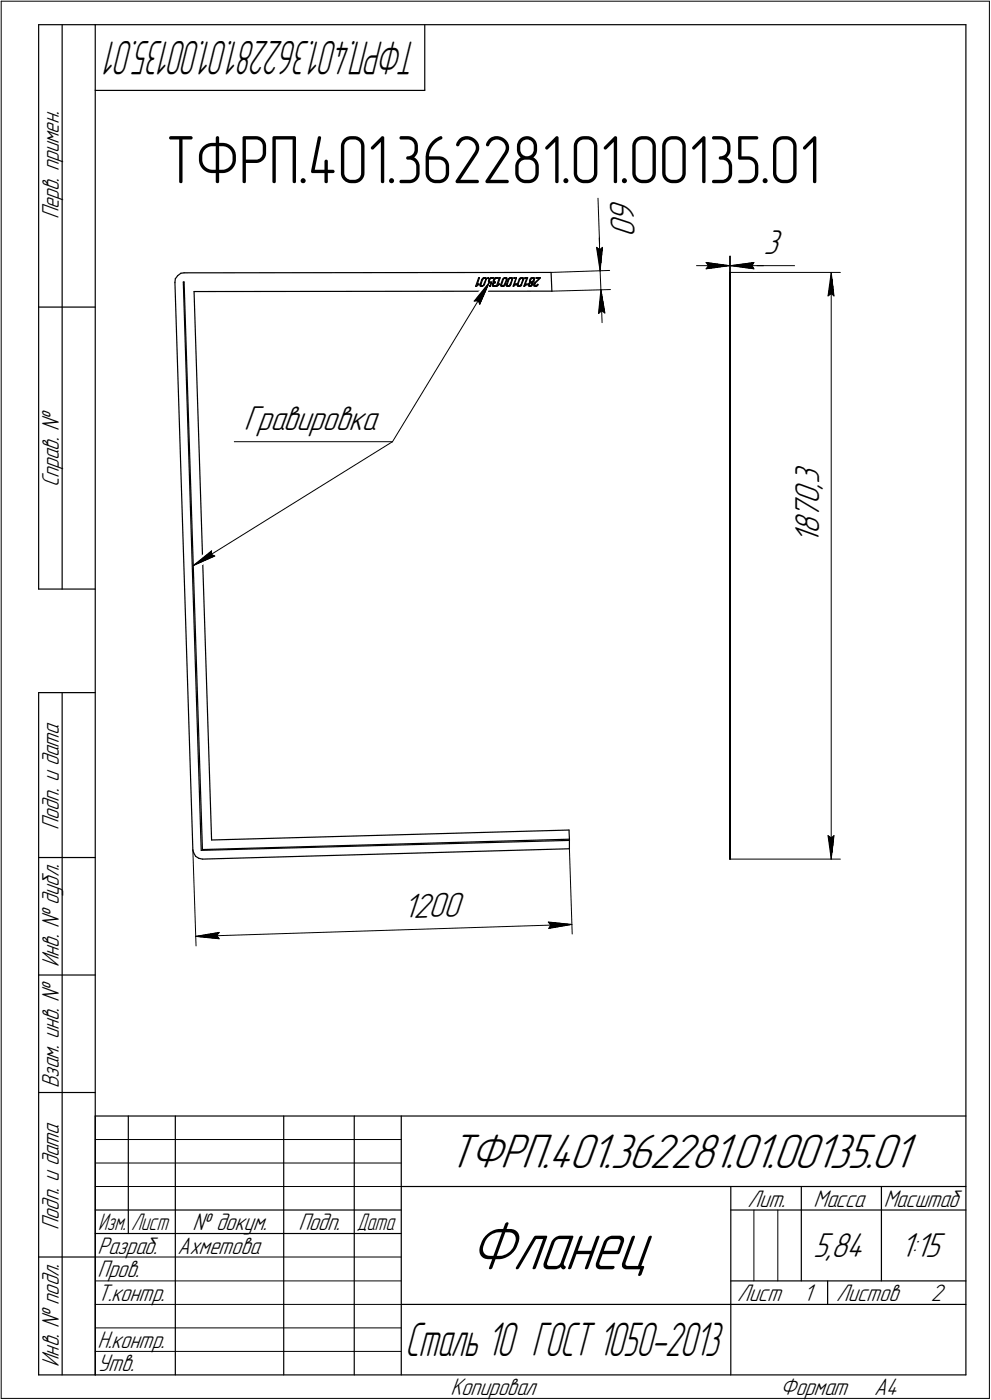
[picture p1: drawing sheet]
<svg xmlns="http://www.w3.org/2000/svg" width="211mm" height="298mm" viewBox="0 0 211 298" stroke-linecap="round" stroke-linejoin="round" font-family="sans-serif">
<defs><g id="words">
<text font-size="15.6" x="99.5" y="269.8">Фланец</text>
<text font-size="14.6" x="35.2" y="38.9">ТФРП.401.362281.01.00135.01</text>
<text font-size="10.9" x="95.4" y="248.3">ТФРП.401.362281.01.00135.01</text>
<g font-size="10.6">
<text x="88.8" y="8.7" transform="rotate(180 88.8 8.7)">ТФРП.401.362281.01.00135.01</text>
<text x="86.1" y="288.3">Сталь 10 ГОСТ 1050-2013</text>
</g>
<g font-size="7.8">
<text x="129.6" y="42.3" transform="rotate(88 129.6 42.3)">60</text>
<text x="162.2" y="53.9">3</text>
<text x="51.8" y="91.3">Гравировка</text>
<text x="174" y="107.1" transform="rotate(-90 174 107.1)">0</text>
<text x="174" y="103.9" transform="rotate(-90 174 103.9)">,</text>
<text x="174" y="102.9" transform="rotate(-90 174 102.9)">3</text>
<text x="174" y="113.4" transform="rotate(-90 174 113.4)">8</text>
<text x="174" y="110.3" transform="rotate(-90 174 110.3)">7</text>
<text x="174" y="115.6" transform="rotate(-90 174 115.6)">1</text>
<text x="85.7" y="195.1" transform="rotate(-2 85.7 195.1)">1200</text>
<text x="172.7" y="267.3">5,84</text>
<text x="191.3" y="267.3">1:15</text>
</g>
<g font-size="5.4">
<text x="12.5" y="46.6" transform="rotate(-90 12.5 46.6)">Перв. примен.</text>
<text x="12.5" y="103.6" transform="rotate(-90 12.5 103.6)">Справ. №</text>
<text x="12.5" y="176.5" transform="rotate(-90 12.5 176.5)">Подп. и дата</text>
<text x="12.5" y="205.6" transform="rotate(-90 12.5 205.6)">Инв. № дубл.</text>
<text x="12.5" y="231.3" transform="rotate(-90 12.5 231.3)">Взам. инв. №</text>
<text x="158.8" y="256.5">Лит.</text>
<text x="172.8" y="256.5">Масса</text>
<text x="187.8" y="256.5">Масштаб</text>
<text x="12.5" y="261.5" transform="rotate(-90 12.5 261.5)">Подп. и дата</text>
<text x="40.9" y="261.5">№ докум.</text>
<text x="63.4" y="261.5">Подп.</text>
<text x="20.7" y="266.5">Разраб.</text>
<text x="37.7" y="266.5">Ахметова</text>
<text x="20.7" y="271.5">Пров.</text>
<text x="20.7" y="276.5">Т.контр.</text>
<text x="156.6" y="276.5">Лист</text>
<text x="170.7" y="276.5">1</text>
<text x="177.7" y="276.5">Листов</text>
<text x="197.8" y="276.5">2</text>
<text x="20.7" y="286.5">Н.контр.</text>
<text x="12.5" y="290.6" transform="rotate(-90 12.5 290.6)">Инв. № подл.</text>
<text x="20.7" y="291.5">Утв.</text>
<text x="95.8" y="296.5">Копировал</text>
<text x="165.7" y="296.5">Формат</text>
<text x="185.8" y="296.5">A4</text>
</g>
<g font-size="5.3">
<text x="20.9" y="261.5">Изм.</text>
<text x="27.9" y="261.5">Лист</text>
<text x="75.9" y="261.5">Дата</text>
</g>
</g></defs>
<g fill="none" stroke="#000" stroke-width=".25">
<path d="M8.2 5.2v120zM8.2 5.2h12zM13.2 5.2v120zM20.2 5.2v287.1zM20.2 5.2h185zM20.2 19.2h70.1zM90.3 5.2v14zM205.2 5.2v287.1zM37.3 59.3l-.1 .7zM37.8 58.6l-.5 .7zM37.8 58.6l.6-.5zM38.4 58.1l.7-.1z"/>
<path d="M38.9 59.9h.2zM38.9 59.9l3.9 120.9zM39.1 58l78-.1zM39.1 59.9l3.9 120.7zM101.7 59.1l-.6 1.7zM101.8 59l-.1 .1zM101.9 59h.1M101.9 59.1h.1M101.9 59.1l-.6 1.5zM102.4 59.4l-.4 1.1zM102.4 59.4h.1M102.5 59.4l-.3 1.1z"/>
<path d="M102.6 59.2h.1M102.5 59.2l-.1 .2zM102.5 59.4h.1M102.7 59.3h.1M102.6 59.3l-.1 .1zM102.7 59.1l-.1 .1zM102.8 59.2h.1M102.7 59.2h.1M102.8 59h.2zM102.8 59l-.1 .1zM102.9 59.2h.1M102.9 59.2h.1z"/>
<path d="M103 59h.1M103.1 59h.1M103.1 59.2h.1M103.1 59l.1 .1zM103.1 59.2l.1 .1zM103.2 59.4l-.4 1.1zM103.3 59.1h.1M103.2 59.4h.1M103.3 59.4h.1zM103.3 59.2l.1 .2zM103.3 59.2h.1M103.3 59.4l-.3 1.1z"/>
<path d="M103.6 59.2h.1M103.6 59.1h.1M103.7 59.2h.1M103.7 59l-.1 .1zM103.8 59h.1M103.8 59.7h.1M103.8 59.8h.1M103.8 59.9h.1M103.8 59.9l.1 .1zM103.8 59.1h.1M103.8 59.2h.1M103.9 59.4h.1z"/>
<path d="M103.9 59.4l-.1 .3zM104 59.9h.1M104 59.8h.1M104.1 59.9h.1M104.1 59.2h.1M104.1 59.2l-.1 .2zM104.1 59.4l-.1 .3zM104.1 59.4h.1M104.1 59.4v-.1zM104.1 59.3l.1-.1zM104.1 59.9h.4zM104.2 59.1l-.1 .1z"/>
<path d="M104.2 59.2h.1M104.4 59h.1M104.3 59l-.1 .1zM104.3 59.2h.1M104.4 59h.3zM104.4 59.2h.3zM104.5 60h.1M104.7 59.2l.1-.1zM104.8 59h.1M104.8 59.1h.1M104.8 59.9h.1zM104.8 59.7h.1"/>
<path d="M104.8 59.8h.1M104.9 59.4l-.1 .3zM104.9 59.9h.1M105 59.9h.1zM105 59.9h.1M105 59.8h.1M105 59.4h-.1zM105.2 59.9h.1M105.1 59.4h.1M105.1 59.4l.1-.1zM105.1 59.2l-.1 .2zM105.1 59.4l-.1 .3z"/>
<path d="M105.2 59.1h.1M105.2 59.3h.1M105.2 59.1l-.1 .1zM105.2 59.3l.1-.1zM105.2 60h.1M105.3 59h.2zM105.3 59l-.1 .1zM105.3 59.2h.1M105.4 59.2h.3zM105.5 59h.3zM105.7 59.2h.1M105.8 59.1h.1"/>
<path d="M105.8 59.2h.1M106.1 59.1l-.6 1.7zM106.3 59h.1M106.2 59l-.1 .1zM106.3 59.1l-.6 1.5zM106.3 59.1h.1M106.8 59.4l-.4 1.1zM106.8 59.4h.1M107 59.2h.1M106.9 59.2l-.1 .2zM106.9 59.4h.1M106.9 59.4l-.3 1.1z"/>
<path d="M107 59.3l-.1 .1zM107.1 59.1l-.1 .1zM107.2 59.2h.1M107.1 59.2l-.1 .1zM107.2 59h.2zM107.2 59l-.1 .1zM107.3 59.2h.1M107.3 59.2h.1zM107.4 59h.1M107.5 59.2h.1M107.5 59h.1M107.6 59.3h.1"/>
<path d="M107.5 59.3h.1M107.5 59l.1 .1zM107.6 59.4l-.4 1.1zM107.6 59.4h.1M107.7 59.1h.1M107.7 59.4l-.3 1.1zM107.7 59.4h.1M107.7 59.2v.2zM107.7 59.2h.1M107.9 59.4l-.3 1.1zM108 59.4h-.1zM108.2 59.2h.1"/>
<path d="M108.1 59.2l-.1 .2zM108.1 59.4l-.3 1.1zM108.1 59.4h.1M108.2 59.3l-.1 .1zM108.4 59.2h.1M108.3 59.2l-.1 .1zM108.3 59.1l-.1 .1zM108.5 59.2h.1M108.4 59h.1zM108.4 59l-.1 .1zM108.5 59.2h.1zM108.5 59h.1"/>
<path d="M108.7 59.2h.1M108.7 59h.1M108.8 59.3h.1M108.7 59.3h.1M108.7 59l.1 .1zM108.8 59.4l-.4 1.1zM108.8 59.4h.1M108.9 59.1h.1M108.9 59.4h.1M108.9 59.2v.2zM108.9 59.2h.1M108.9 59.4l-.4 1.1z"/>
<path d="M109.2 59.2h.1M109.2 59.1h.1M109.3 59h.1M109.2 59h.1M109.3 59.2h.1M109.4 59h.1M109.4 59.1h.1M109.4 59.2h.1M109.6 59h.1M109.7 59h.1M109.6 59.1l-.5 1.7zM109.7 59.1h.1"/>
<path d="M109.7 59.1l-.5 1.5zM110.3 59.4l-.4 1.1zM110.3 59.4h.1M110.4 59.4l-.3 1.1zM110.5 59.2h.1M110.4 59.2l-.1 .2zM110.6 59.3h.1M110.5 59.3h.1M110.5 59.4h-.1zM110.6 59.1l.1-.1zM110.6 59.1l-.1 .1zM110.7 59.2h.1"/>
<path d="M110.7 59.2l-.1 .1zM110.7 59.2h.2zM110.8 59h.1M110.8 59h.2zM111 59.2h.1M111.1 59h.1M111 59.2l.1 .1zM111.1 59l.1 .1zM111.1 59.4h.1M111.1 59.4l-.4 1.1zM111.2 59.1l.1 .1zM111.3 59.4h.1"/>
<path d="M111.3 59.2v.2zM111.3 59.4l-.5 1.1zM111.6 59.1h.1M111.5 59.2h.1M111.5 59.1h.1M111.6 59h.1M111.6 59.2h.1M111.7 59h.1M111.7 59.2l.1-.1zM111.8 59h.1M111.8 59.1h.1M111.9 59.1l-.6 1.7z"/>
<path d="M112 59h.1M111.9 59h.1M112.1 59h.1M112.1 59.1h.1M112.1 59.1l-.6 1.5zM112.5 59.7h.1M112.5 59.8h.1M112.5 59.9h.1M112.5 59.9l.1 .1zM112.6 59.4l-.1 .3zM112.6 59.8h.1M112.6 59.9h.1"/>
<path d="M112.7 59.7l-.1 .1zM112.7 59.9h.1M112.7 59.2l.2-.1zM112.7 59.2v.2zM112.7 59.4h-.1zM112.8 59.4h.1M112.8 59.4l-.1 .3zM112.8 59.9h.1M112.9 59.3l-.1 .1zM112.9 59.1h.1M112.9 59.9h.1M113 59.2h.1"/>
<path d="M112.9 59.2v.1zM113.1 59.2h.1M113.1 59h.1M113 59l-.1 .1zM113 59.9h.1M113.1 59h.2zM113.1 59.9h.1zM113.3 59.2h.1M113.2 59.9l.1-.1zM113.4 59.2h.1M113.3 59.8h.1M113.4 59h.1"/>
<path d="M113.3 59.9h.1zM113.4 59.9l.1-.1zM113.4 59.3h.1M113.4 59.4h.1zM113.5 59.3h.1M113.4 59.4l-.1 .3zM113.4 59l.1 .1zM113.5 59.8h.1M113.5 59.4h.1M113.5 59.1h.1M113.5 59.2v.2zM113.5 59.2h.1"/>
<path d="M113.5 59.4v.3zM113.9 59.1l.1 .1zM114 59.1h.1M114 59h.8zM114 59.2h.6zM114 59h.1M114.8 59.1h.1M114.8 59.1l-1.1 1.1zM117.1 57.9l.2 4zM155 58h.1M155 58v2zM155 57.9h.2z"/>
<path d="M155.2 58h.1M155.2 58v2zM8.2 65.3h12zM37.2 60l3.8 120.7zM41.2 62l76.1-.1zM41.2 62l3.8 116.6zM101.1 60.8h.1M101.1 60.9h.1M101.2 60.9h.1M101.3 60.9l.5-.4zM101.3 60.6l.4-.2zM101.8 60.4h.1"/>
<path d="M101.8 60.5h.1M102 60.8h.1M102 60.5v.1zM102 60.6h.1M102 60.7h.1M102.1 60.8l.1 .1zM102.1 60.5h.1M102.1 60.6l.1 .1zM102.2 60.7h.1M102.2 60.9h.1M102.2 60.5h-.1zM102.3 60.7h.1"/>
<path d="M102.3 60.9h.1zM102.4 60.7h.1M102.4 60.9h.1M102.5 60.9l.1-.1zM102.5 60.7h.1M102.6 60.8h.2zM102.6 60.7h.1M102.7 60.7l.1-.1zM102.8 60.8l.1-.1zM102.8 60.6h.1M102.8 60.5h.1M102.9 60.7h.1"/>
<path d="M103 60.5l-.1 .1zM103.5 60.8h.1M103.5 60.9h.6zM103.5 60.7v.1zM103.5 60.7h.6zM103.9 60h.1M104 60l.1 .1zM104.1 60.1h.2zM104.1 60.9h.1M104.2 60.9h.1M104.3 60.1l-.2 .6zM104.5 60l-.3 .8z"/>
<path d="M104.6 60.8h.1M104.6 60.5l.1-.1zM104.6 60.5v.1zM104.6 60.6h.1M104.6 60.7h.1M104.7 60.8l.1 .1zM104.7 60.4h.1M104.7 60.6l.1 .1zM104.7 60.6h.1M104.7 60.5h.1zM104.8 60.2h.1M104.7 60.2h.1"/>
<path d="M104.8 60.9h.1M104.9 60.1h.1M104.8 60.1h.1M104.8 60.4h.1M104.9 60.7h.1M104.8 60.3l.1-.1zM105 60.7h.1M104.9 60.2h.1M104.9 60h.1M104.9 60.9h.3zM105 60.2l.1-.1zM105 60.7h.2z"/>
<path d="M105 60l-.1 .1zM105.1 60.1h.1M105.2 60.9h.1M105.2 60.1h.1M105.2 60.8h.1M105.5 60.8h.1M105.5 60.9h.1M105.6 60.9l.6-.4zM105.7 60.6l.4-.2zM106.2 60.4h.1M106.2 60.5h.1M106.4 60.5v.1z"/>
<path d="M106.4 60.6h.1M106.4 60.7h.1M106.4 60.8h.1M106.5 60.8l.1 .1zM106.5 60.5h.1M106.5 60.6l.1 .1zM106.6 60.7h.1M106.6 60.9h.1M106.6 60.5h-.1zM106.7 60.7h.1M106.7 60.9h.1zM106.8 60.7h.1"/>
<path d="M106.8 60.9h.1M106.9 60.9l.1-.1zM106.9 60.7h.1M107 60.8h.1M107 60.7h.1M107.1 60.7h.1M107.1 60.6l.1-.1zM107.1 60.8l.2-.1zM107.2 60.5h.1M107.3 60.7h.1M107.4 60.5l-.1 .1zM107.6 60.5v.1z"/>
<path d="M107.6 60.6h.1M107.6 60.7h.1M107.6 60.8h.1M107.7 60.5h.1zM107.7 60.5h.1M107.7 60.6l.1 .1zM107.7 60.8l.1 .1zM107.8 60.7h.1M107.8 60.9h.1M107.9 60.7h.1M107.9 60.9h.1zM108 60.7h.1"/>
<path d="M108 60.9h.1M108.1 60.7h.1M108.1 60.9l.1-.1zM108.2 60.7h.1M108.2 60.8h.1M108.3 60.8l.2-.1zM108.3 60.7h.1M108.3 60.6l.1-.1zM108.4 60.5h.1M108.5 60.7h.1M108.5 60.5v.1zM109.1 60.8h.1"/>
<path d="M109.1 60.9h.1M109.1 60.9l.5-.4zM109.2 60.6l.4-.2zM109.6 60.4h.1M109.7 60.4h.1M109.6 60.5h.1M109.7 60.5h.1M109.9 60.5v.1zM109.9 60.6h.1M109.9 60.7l.1 .1zM110 60.8l.1 .1zM110.1 60.7h.1"/>
<path d="M110.1 60.5h.1M110.1 60.6h.1M110.1 60.9h.1M110.2 60.9h.1zM110.2 60.7h.1M110.2 60.7h.2zM110.3 60.9h.1M110.4 60.7h.1M110.4 60.9l.2-.1zM110.5 60.7h.1M110.6 60.7l.1-.1zM110.6 60.8h.1"/>
<path d="M110.7 60.8v-.1zM110.7 60.6h.1M110.7 60.5h.1M110.7 60.7l.1-.1zM110.8 60.5v.1zM111.3 60.8h.1M111.3 60.9h.1M111.4 60.9l.6-.4zM111.5 60.6l.4-.2zM112 60.4h.1M112 60.5h.1M112.3 60.6h.1"/>
<path d="M112.3 60.7h.1M112.3 60.5h.1zM112.4 60.5h.1M112.4 60.8h.1M112.4 60.7h.1M112.4 60.3h.1M112.4 60.8l.1 .1zM112.4 60.6h.1M112.4 60.2v.1zM112.4 60.5l.1-.1zM112.5 60.7h.1M112.5 60.9h.1"/>
<path d="M112.5 60.3h.1M112.5 60.1l-.1 .1zM112.6 60.7h.1M112.7 60.9h.1M112.6 60.2l-.1 .1zM112.6 60l-.1 .1zM112.8 60.9h.1M112.7 60.7h.1M112.8 60.1h.1M112.7 60.1l-.1 .1zM112.8 60.7h.1M112.9 60.1h.1"/>
<path d="M112.8 60.8h.1M112.9 60.8l.1-.1zM112.9 60.7h.1M112.9 60.6v-.1zM112.9 60.1l.1 .1zM112.9 60.5h.1M113 60.4h.1M113 60.3h.1M113 60.7h.1M113 60.4l-.1 .1zM113.1 60.5l-.1 .1zM113.2 60.1h.1"/>
<path d="M113.1 60.1h.1M113.1 60h.1M113.2 60.4l-.1 .1zM113.2 60.4h.1M113.2 60.3h.1M113.2 60.2h.1M113.2 60l.1-.1zM113.5 60.8h.1M113.5 60.5h.1M113.5 60.6v.2zM113.5 60.4h.1M113.6 60.6h.1"/>
<path d="M113.5 60.6h.1M113.5 60.5h.1zM113.5 60.8l.2 .1zM113.5 60.2h.1M113.5 60.3v.1zM113.6 60.1l1-.9zM113.7 60.7h.1M113.6 60.7h.1M113.6 60.1l-.1 .1zM113.6 60.5h.1M113.7 60.9h.1M113.7 60.2h.1"/>
<path d="M113.8 60.7h.1M113.7 60.3l-.1 .1zM113.8 60.9h.1M113.9 60.7h.1M113.9 60.9h.1M114 60.7h.1M114 60.9v-.1zM114 60.8l.1-.1zM114.1 60.6h.1M114 60.6h.1M114.1 60.7h.1M114.3 60.5h.1"/>
<path d="M114.2 60.5h.1M114.2 60.5l-.1 .1zM114.3 60.5l-.1 .2zM155 60v120.7zM155.2 60v120.7zM8.2 125.2h12zM8.2 147.2v145.1zM8.2 147.2h12zM13.2 147.2v145.1zM45 178.6l75.9-2.2zM120.9 176.4l.1 2zM121 178.4v.2z"/>
<path d="M121 178.6v1.8zM8.2 182.3h12zM41 180.7l.1 .6zM41.1 181.3l.5 .7zM41.6 182l.6 .5zM42.2 182.5l.8 .1zM42.8 180.8l78.2-2.2zM43 182.6l78-2.2zM43 180.6l78-2.2zM155 182.6h.2zM155 180.7v1.9zM155.2 180.7v1.9z"/>
<path d="M8.2 207.3h12zM8.2 232.2h12zM20.2 237.2h185zM20.2 237.2v55.1zM27.3 237.2v25zM37.3 237.2v55.1zM60.3 237.2v55.1zM75.3 237.2v55.1zM85.3 237.2v55.1zM20.2 257.2h65.1zM85.3 252.2h119.9zM155.3 252.2v40.1z"/>
<path d="M155.3 257.2h15zM170.3 252.2v20.1zM170.3 257.2h34.9zM187.3 252.2v20.1zM8.2 267.2h12zM20.2 262.2h65.1zM85.3 277.3h70zM155.3 277.3h49.9zM155.3 272.3h49.9zM175.9 272.3v5zM8.2 292.3h12zM20.2 292.3h185z"/>
</g>
<g fill="none" stroke="#000" stroke-width=".21">
<path d="M.3 .3v297zM.3 .3h209.9zM210.2 .3v297zM117.1 57.9l12.4-.4zM126.7 52.6l.7 .5zM126.7 52.6l.8 5zM127 40.4l.4 12.2zM127.3 50.5l.2 7.1zM127.4 52.6l.1 5zM127.4 53.1l.6-.5zM127.5 57.6l.2 4zM128 52.6l-.5 5z"/>
<path d="M148 56.5h7zM150 55.8l5 .7zM150 55.8l.5 .7zM150 57.1l5-.6zM150.5 56.5l-.5 .6zM155 54.4v3.5zM155 56.5h.2zM155.2 56.5h5zM155.2 54.4v3.5zM155.2 57.9h23.4zM155.2 56.5l5 .6zM155.2 56.5l5-.7z"/>
<path d="M155.2 56.5h7zM159.8 56.5l.4 .6zM160.2 56.5h8.6zM160.2 55.8l-.4 .7zM176.6 57.9l.6 5zM176.6 57.9l-.7 5zM176.6 57.9v124.7zM100.8 64l.8-.1zM101.6 63.9l.3 .8zM104 60l-2.1 4.7zM104 60l-3.2 4zM104 60l-20.6 33.9z"/>
<path d="M117.3 61.9l12.4-.3zM127.2 66.6l.6-.6zM127.7 61.6l-.5 5zM127.7 61.6l.8 4.9zM127.7 61.6l.2 7zM127.8 66l.7 .5zM175.9 62.9l.7-.5zM176.6 62.4l.6 .5zM49.8 93.9h33.6zM44.9 117.9l.7 .3zM45 117.1l-.1 .8zM41.1 120.2l3.9-3.1z"/>
<path d="M41.1 120.2l4.5-2zM41.1 120.2l42.3-26.3zM175.9 177.6l.7 5zM175.9 177.6l.7 .5zM176.6 178.1l.6-.5zM177.2 177.6l-.6 5zM41 180.7l.7 20.4zM41.6 199.1l5-.9zM41.6 199.1l5 .5zM41.6 199.1l79.9-2.6zM46.1 198.9l.5 .7zM46.6 198.2l-.5 .7z"/>
<path d="M116.5 196l.5 .7zM116.5 196l5 .5zM116.6 197.4l4.9-.9zM117 196.7l-.4 .7zM121 180.4l.6 18.1zM155.2 182.6h23.4zM20.2 247.2h65.1zM20.2 252.2h65.1zM20.2 242.2h65.1zM160.2 257.2v15.1zM165.3 257.2v15.1zM20.2 267.2h65.1z"/>
<path d="M20.2 272.3h65.1zM20.2 277.3h65.1zM.3 297.3h209.9zM20.2 282.3h65.1zM20.2 287.3h65.1z"/>
</g>
<g fill="#fff" stroke="#fff" stroke-width=".21">
<path d="M35.2 27.8h138.9zM35.2 27.9h138.9zM35.2 27.9h138.9zM35.2 28h138.9zM35.2 28.1h138.9zM35.2 28.2h138.9zM35.2 28.3h138.9zM35.2 28.4h138.9zM35.2 28.4h138.9zM35.2 28.5h138.9zM35.2 28.6h138.9zM35.2 28.7h138.9zM35.2 28.8h138.9zM35.2 28.9h138.9zM35.2 29h138.9zM35.2 29h138.9zM35.2 29.1h138.9zM35.2 29.2h138.9zM35.2 29.3h138.9zM35.2 29.4h138.9zM35.2 29.5h138.9zM35.2 29.5h138.9zM35.2 29.6h138.9zM35.2 29.7h138.9zM35.2 29.8h138.9zM35.2 29.9h138.9zM35.2 30h138.9zM35.2 30.1h138.9zM35.2 30.1h138.9zM35.2 30.2h138.9zM35.2 30.3h138.9zM35.2 30.4h138.9zM35.2 30.5h138.9zM35.2 30.6h138.9zM35.2 30.6h138.9zM35.2 30.7h138.9zM35.2 30.8h138.9zM35.2 30.9h138.9zM35.2 31h138.9zM35.2 31.1h138.9zM35.2 31.2h138.9zM35.2 31.2h138.9zM35.2 31.3h138.9zM35.2 31.4h138.9zM35.2 31.5h138.9zM35.2 31.6h138.9zM35.2 31.7h138.9zM35.2 31.7h138.9zM35.2 31.8h138.9zM35.2 31.9h138.9zM35.2 32h138.9zM35.2 32.1h138.9zM35.2 32.2h138.9zM35.2 32.3h138.9zM35.2 32.3h138.9zM35.2 32.4h138.9zM35.2 32.5h138.9zM35.2 32.6h138.9zM35.2 32.7h138.9zM35.2 32.8h138.9zM35.2 32.9h138.9zM35.2 32.9h138.9zM35.2 33h138.9zM35.2 33.1h138.9zM35.2 33.2h138.9zM35.2 33.3h138.9zM35.2 33.4h138.9zM35.2 33.4h138.9zM35.2 33.5h138.9zM35.2 33.6h138.9zM35.2 33.7h138.9zM35.2 33.8h138.9zM35.2 33.9h138.9zM35.2 34h138.9zM35.2 34h138.9zM35.2 34.1h138.9zM35.2 34.2h138.9zM35.2 34.3h138.9zM35.2 34.4h138.9zM35.2 34.5h138.9zM35.2 34.5h138.9zM35.2 34.6h138.9zM35.2 34.7h138.9zM35.2 34.8h138.9zM35.2 34.9h138.9zM35.2 35h138.9zM35.2 35.1h138.9zM35.2 35.1h138.9zM35.2 35.2h138.9zM35.2 35.3h138.9zM35.2 35.4h138.9zM35.2 35.5h138.9zM35.2 35.6h138.9zM35.2 35.6h138.9zM35.2 35.7h138.9zM35.2 35.8h138.9zM35.2 35.9h138.9zM35.2 36h138.9zM35.2 36.1h138.9zM35.2 36.2h138.9zM35.2 36.2h138.9zM35.2 36.3h138.9zM35.2 36.4h138.9zM35.2 36.5h138.9zM35.2 36.6h138.9zM35.2 36.7h138.9zM35.2 36.7h138.9zM35.2 36.8h138.9zM35.2 36.9h138.9zM35.2 37h138.9zM35.2 37.1h138.9zM35.2 37.2h138.9zM35.2 37.3h138.9zM35.2 37.3h138.9zM35.2 37.4h138.9zM35.2 37.5h138.9zM35.2 37.6h138.9zM35.2 37.7h138.9zM35.2 37.8h138.9zM35.2 37.8h138.9zM35.2 37.9h138.9zM35.2 38h138.9zM35.2 38.1h138.9zM35.2 38.2h138.9zM35.2 38.3h138.9zM35.2 38.4h138.9zM35.2 38.4h138.9zM35.2 38.5h138.9zM35.2 38.6h138.9zM35.2 38.7h138.9zM35.2 38.8h138.9zM35.2 38.9h138.9zM35.2 38.9h138.9zM35.2 39h138.9zM35.2 39.1h138.9zM35.2 39.2h138.9zM35.2 39.3h138.9zM35.2 39.4h138.9zM35.2 39.5h138.9zM35.2 39.5h138.9zM35.2 39.6h138.9zM35.2 39.7h138.9zM35.2 39.8h138.9zM35.2 39.9h138.9zM35.2 40h138.9zM35.2 40h138.9zM35.2 40.1h138.9zM35.2 40.2h138.9zM35.2 40.3h138.9zM35.2 40.4h138.9zM35.2 40.5h138.9zM35.2 40.6h138.9zM35.2 40.6h138.9zM35.2 40.7h138.9zM35.2 40.8h138.9zM35.2 40.9h138.9zM35.2 41h138.9zM35.2 41.1h138.9zM35.2 41.1h138.9zM35.2 41.2h138.9zM35.2 41.3h138.9zM35.2 41.4h138.9zM35.2 41.5h138.9zM35.2 41.6h138.9zM35.2 41.7h138.9zM35.2 41.7h138.9zM35.2 41.8h138.9zM35.2 41.9h138.9z"/>
<path d="M132.8 42.2h2.5zM130.5 42.3h4.8zM128 42.4h7.3zM128.1 42.5h7.2zM128.1 42.6h7.2zM128.1 42.7h7.2zM128.1 42.8h7.2zM128.1 42.8h7.2zM128.1 42.9h7.2zM128.1 43h7.2zM128.1 43.1h7.2zM128.1 43.2h7.2zM128.1 43.3h7.2zM128.1 43.3h7.2zM128.1 43.4h7.2zM128.1 43.5h7.2zM128.1 43.6h7.2zM128.1 43.7h7.2zM128.1 43.8h7.2zM128.1 43.9h7.2zM128.1 43.9h7.2zM128.1 44h7.2zM128.1 44.1h7.2zM128.1 44.2h7.2zM128.1 44.3h7.2zM128.1 44.4h7.2zM128.1 44.4h7.2zM128.2 44.5h7.1zM128.2 44.6h7.1zM128.2 44.7h7.1zM128.2 44.8h7.1zM128.2 44.9h7.1zM128.2 45h7.2zM128.2 45h7.2zM128.2 45.1h7.2zM128.2 45.2h7.2zM128.2 45.3h7.2zM128.2 45.4h7.2zM128.2 45.5h7.2zM128.2 45.6h7.2zM128.2 45.6h7.2zM128.2 45.7h7.2zM128.2 45.8h7.2zM128.2 45.9h7.2zM128.2 46h7.2zM128.2 46.1h7.2zM128.2 46.1h7.2zM128.2 46.2h7.2zM128.2 46.3h7.2zM128.2 46.4h7.2zM128.2 46.5h7.2zM128.3 46.6h7.1zM128.3 46.7h7.1zM128.3 46.7h7.1zM128.3 46.8h7.1zM128.3 46.9h7.1zM128.3 47h7.1zM128.3 47.1h7.1zM128.3 47.2h7.1zM128.3 47.2h7.1zM128.3 47.3h7.1zM128.3 47.4h7.1zM128.3 47.5h7.1zM128.3 47.6h7.1zM128.3 47.7h7.2zM128.3 47.8h7.2zM128.3 47.8h7.2zM128.3 47.9h7.2zM128.3 48h7.2zM128.3 48.1h7.2zM128.3 48.2h7.2zM128.3 48.3h7.2zM128.3 48.3h7.2zM128.3 48.4h7.2zM128.3 48.5h7.2zM128.4 48.6h7.1zM128.4 48.7h7.1zM128.4 48.8h7.1zM128.4 48.9h7.1zM128.4 48.9h7.1zM128.4 49h7.1zM128.4 49.1h7.1zM128.4 49.2h7.1zM128.4 49.3h7.1zM128.4 49.4h7.1zM128.4 49.4h7.1zM128.4 49.5h7.1zM128.4 49.6h7.1zM128.4 49.7h7.1zM128.4 49.8h7.1zM128.4 49.9h7.1zM128.4 50h7.1zM128.4 50h7.1zM128.4 50.1h7.1zM128.4 50.2h7.1zM128.4 50.3h7.1zM128.4 50.4h4.7zM128.4 50.5h2.3z"/>
<path d="M127.3 52.1h1.3zM126.2 52.2h2.4zM126.2 52.2h2.4zM126.2 52.3h2.4zM126.2 52.4h2.4zM126.2 52.5h2.4zM126.2 52.6h2.4zM126.2 52.7h2.4zM126.3 52.7h2.3zM126.3 52.8h2.2zM126.3 52.9h2.2zM126.3 53h2.2zM126.3 53.1h2.2zM126.3 53.2h2.2zM126.4 53.3h2.1zM126.4 53.3h2.1zM126.4 53.4h2.1zM126.4 53.5h2.1zM126.4 53.6h2zM126.4 53.7h2zM126.5 53.8h1.9zM126.5 53.8h1.9zM126.5 53.9h1.9zM126.5 54h1.9zM126.5 54.1h1.9zM126.5 54.2h1.9zM126.6 54.3h1.8zM126.6 54.4h1.8zM126.6 54.4h1.8zM126.6 54.5h1.8zM126.6 54.6h1.8zM126.6 54.7h1.8zM126.7 54.8h1.7zM126.7 54.9h1.7zM126.7 54.9h1.7zM126.7 55h1.7zM126.7 55.1h1.6zM126.7 55.2h1.6zM126.7 55.3h1.6zM126.7 55.4h1.6zM126.7 55.5h1.6zM126.7 55.5h1.6zM126.7 55.6h1.6zM126.7 55.7h1.6zM126.7 55.8h1.5zM126.8 55.9h1.4zM126.8 56h1.4zM126.9 56h1.2zM126.9 56.1h1.2zM127 56.2h1.1zM127 56.3h1zM127 56.4h1zM127.1 56.5h.8zM127.1 56.6h.8zM127.2 56.6h.7zM127.2 56.7h.6zM127.3 56.8h.5zM127.3 56.9h.5zM127.3 57h.5zM127.3 57.1h.5zM127.3 57.1h.4zM127.4 57.2h.3zM127.4 57.3h.3z"/>
<path d="M127.6 61.8h.2zM127.6 61.9h.2zM127.6 62h.3zM127.5 62.1h.4zM127.5 62.1h.4zM127.5 62.2h.5zM127.4 62.3h.6zM127.4 62.4h.7zM127.3 62.5h.8zM127.3 62.6h.9zM127.3 62.7h.9zM127.3 62.7h.9zM127.3 62.8h1zM127.3 62.9h1zM127.2 63h1.2zM127.2 63.1h1.2zM127.2 63.2h1.2zM127.1 63.2h1.3zM127.1 63.3h1.3zM127 63.4h1.5zM127 63.5h1.5zM127 63.6h1.5zM127 63.7h1.5zM127 63.8h1.5zM127 63.8h1.5zM127 63.9h1.6zM127 64h1.6zM127 64.1h1.6zM126.9 64.2h1.7zM126.9 64.3h1.7zM126.9 64.3h1.7zM126.9 64.4h1.8zM126.9 64.5h1.8zM126.9 64.6h1.8zM126.9 64.7h1.8zM126.9 64.8h1.8zM126.9 64.9h1.8zM126.8 64.9h2zM126.8 65h2zM126.8 65.1h2zM126.8 65.2h2zM126.8 65.3h2zM126.8 65.4h2zM126.8 65.4h2zM126.8 65.5h2.1zM126.8 65.6h2.1zM126.7 65.7h2.2zM126.7 65.8h2.2zM126.7 65.9h2.2zM126.7 66h2.2zM126.7 66h2.2zM126.7 66.1h2.2zM126.7 66.2h2.2zM126.7 66.3h2.2zM126.7 66.4h2.2zM126.7 66.5h2.2zM126.7 66.5h2.3zM126.7 66.6h2.3zM126.7 66.7h2.3zM126.7 66.8h2.3zM126.7 66.9h2.3zM126.7 67h2.3zM126.7 67.1h1.1z"/>
<path d="M96.4 189.1h2.7zM93.6 189.2h5.5zM91 189.3h8.1zM88.3 189.4h10.8zM85.6 189.5h13.5zM85.7 189.6h13.4zM85.7 189.7h13.4zM85.7 189.7h13.4zM85.7 189.8h13.4zM85.7 189.9h13.4zM85.7 190h13.4zM85.7 190.1h13.4zM85.7 190.2h13.4zM85.7 190.2h13.4zM85.7 190.3h13.4zM85.7 190.4h13.4zM85.7 190.5h13.4zM85.7 190.6h13.4zM85.7 190.7h13.4zM85.7 190.8h13.4zM85.7 190.8h13.4zM85.7 190.9h13.4zM85.7 191h13.4zM85.7 191.1h13.4zM85.7 191.2h13.4zM85.7 191.3h13.4zM85.7 191.3h13.4zM85.7 191.4h13.4zM85.7 191.5h13.4zM85.7 191.6h13.4zM85.7 191.7h13.4zM85.7 191.8h13.4zM85.7 191.9h13.4zM85.7 191.9h13.4zM85.7 192h13.4zM85.7 192.1h13.4zM85.7 192.2h13.4zM85.7 192.3h13.4zM85.7 192.4h13.4zM85.7 192.4h13.4zM85.7 192.5h13.4zM85.7 192.6h13.4zM85.7 192.7h13.4zM85.7 192.8h13.4zM85.7 192.9h13.4zM85.7 193h13.4zM85.7 193h13.4zM85.8 193.1h13.3zM85.8 193.2h13.3zM85.8 193.3h13.3zM85.8 193.4h13.3zM85.8 193.5h13.3zM85.8 193.5h13.3zM85.8 193.6h13.3zM85.8 193.7h13.3zM85.8 193.8h13.3zM85.8 193.9h13.4zM85.8 194h13.4zM85.8 194.1h13.4zM85.8 194.1h13.4zM85.8 194.2h13.4zM85.8 194.3h13.4zM85.8 194.4h13.4zM85.8 194.5h13.4zM85.8 194.6h13.4zM85.8 194.6h13.4zM85.8 194.7h13.4zM85.8 194.8h13.4zM85.8 194.9h13.4zM85.8 195h13.4zM85.8 195.1h13.4zM85.8 195.2h13.4zM85.8 195.2h13.4zM85.8 195.3h13.4zM85.8 195.4h13.4zM85.8 195.5h13.4zM85.8 195.6h13.4zM85.8 195.7h13.4zM85.8 195.7h13.4zM85.8 195.8h13.4zM85.8 195.9h13.4zM85.8 196h13.4zM85.8 196.1h13.4zM85.8 196.2h13.4zM85.8 196.3h13.4zM85.8 196.3h10.8zM85.8 196.4h8.1zM85.8 196.5h5.4zM85.8 196.6h2.7z"/>
<path d="M46.7 197.7h.4zM46.1 197.8h1zM45.7 197.9h1.4zM45.2 198h1.9zM44.8 198h2.3zM44.3 198.1h2.8zM43.9 198.2h3.2zM43.3 198.3h3.8zM43.2 198.4h3.9zM43 198.5h4.1zM42.8 198.5h4.3zM42.6 198.6h4.5zM42.4 198.7h4.7zM42.2 198.8h4.9zM42 198.9h5.1zM41.8 199h5.3zM41.6 199.1h5.5zM41.8 199.1h5.3zM42.1 199.2h5zM42.2 199.3h4.9zM42.5 199.4h4.6zM42.8 199.5h4.3zM42.9 199.6h4.2zM43.2 199.6h3.9zM43.3 199.7h3.8zM44.3 199.8h2.8zM45.2 199.9h1.9zM46.1 200h1z"/>
<path d="M116.1 195.6h.8zM116.1 195.7h1.8zM116.1 195.7h2.7zM116.1 195.8h3.6zM116.1 195.9h3.9zM116.1 196h4.1zM116.1 196.1h4.3zM116.1 196.2h4.5zM116.1 196.3h4.8zM116.1 196.3h5zM116.1 196.4h5.2zM116.1 196.5h5.4zM116.1 196.6h5.2zM116.1 196.7h5.1zM116.1 196.8h4.9zM116.1 196.8h4.7zM116.1 196.9h4.5zM116.1 197h4.3zM116.1 197.1h4.1zM116.1 197.2h4zM116.1 197.3h3.7zM116.1 197.4h3.2zM116.1 197.4h2.7zM116.1 197.5h2.2zM116.1 197.6h1.6zM116.1 197.7h1.1zM116.1 197.8h.6z"/>
<path d="M51.8 85.8h29.6zM51.8 85.9h29.6zM51.8 85.9h29.6zM51.8 86h29.6zM51.8 86.1h29.6zM51.8 86.2h29.6zM51.8 86.3h29.6zM51.8 86.4h29.6zM51.8 86.4h29.6zM51.8 86.5h29.6zM51.8 86.6h29.6zM51.8 86.7h29.6zM51.8 86.8h29.6zM51.8 86.9h29.6zM51.8 87h29.6zM51.8 87h29.6zM51.8 87.1h29.6zM51.8 87.2h29.6zM51.8 87.3h29.6zM51.8 87.4h29.6zM51.8 87.5h29.6zM51.8 87.5h29.6zM51.8 87.6h29.6zM51.8 87.7h29.6zM51.8 87.8h29.6zM51.8 87.9h29.6zM51.8 88h29.6zM51.8 88.1h29.6zM51.8 88.1h29.6zM51.8 88.2h29.6zM51.8 88.3h29.6zM51.8 88.4h29.6zM51.8 88.5h29.6zM51.8 88.6h29.6zM51.8 88.6h29.6zM51.8 88.7h29.6zM51.8 88.8h29.6zM51.8 88.9h29.6zM51.8 89h29.6zM51.8 89.1h29.6zM51.8 89.2h29.6zM51.8 89.2h29.6zM51.8 89.3h29.6zM51.8 89.4h29.6zM51.8 89.5h29.6zM51.8 89.6h29.6zM51.8 89.7h29.6zM51.8 89.7h29.6zM51.8 89.8h29.6zM51.8 89.9h29.6zM51.8 90h29.6zM51.8 90.1h29.6zM51.8 90.2h29.6zM51.8 90.3h29.6zM51.8 90.3h29.6zM51.8 90.4h29.6zM51.8 90.5h29.6zM51.8 90.6h29.6zM51.8 90.7h29.6zM51.8 90.8h29.6zM51.8 90.8h29.6zM51.8 90.9h29.6zM51.8 91h29.6zM51.8 91.1h29.6zM51.8 91.2h29.6zM51.8 91.3h29.6zM51.8 91.4h29.6zM51.8 91.4h29.6zM51.8 91.5h29.6zM51.8 91.6h29.6zM51.8 91.7h29.6zM51.8 91.8h29.6zM51.8 91.9h29.6zM51.8 91.9h29.6zM51.8 92h29.6zM51.8 92.1h29.6zM51.8 92.2h29.6zM51.8 92.3h29.6zM51.8 92.4h29.6zM51.8 92.5h29.6zM51.8 92.5h29.6zM51.8 92.6h29.6zM51.8 92.7h29.6zM51.8 92.8h29.6z"/>
<path d="M103.8 60.2h.2zM103.6 60.3h.4zM103.5 60.4h.5zM103.5 60.5h.5zM103.3 60.5h.6zM103.2 60.6h.7zM103.1 60.7h.8zM103 60.8h.9zM102.9 60.9h1zM102.8 61h1.1zM102.6 61h1.2zM102.5 61.1h1.3zM102.4 61.2h1.4zM102.4 61.3h1.4zM102.3 61.4h1.5zM102.2 61.5h1.6zM102.1 61.6h1.6zM102 61.6h1.7zM102 61.7h1.7zM101.9 61.8h1.8zM101.9 61.9h1.8zM101.8 62h1.8zM101.7 62.1h1.9zM101.6 62.1h2zM101.6 62.2h1.9zM101.5 62.3h2zM101.4 62.4h2.1zM101.3 62.5h2.2zM101.3 62.6h2.1zM101.2 62.7h2.2zM101.2 62.7h2.1zM101.1 62.8h2.2zM101 62.9h2.3zM100.9 63h2.3zM100.8 63.1h2.4zM100.8 63.2h2.3zM100.8 63.2h2.3zM100.7 63.3h2.3zM100.6 63.4h2.4zM100.5 63.5h2.5zM100.4 63.6h2.6zM100.4 63.7h2.5zM100.3 63.8h2.6zM100.2 63.8h2.7zM100.2 63.9h2.6zM100.1 64h2.7zM100 64.1h2.7zM100.2 64.2h2.5zM100.3 64.3h2.3zM100.4 64.3h2.2zM100.6 64.4h1.9zM100.8 64.5h1.7zM100.8 64.6h1.7zM101 64.7h1.4zM101.1 64.8h1.3zM101.3 64.9h1.1zM101.4 64.9h1zM101.6 65h.7zM101.7 65.1h.6zM101.9 65.2h.3zM102 65.3h.2z"/>
<path d="M45 116.4h.1zM44.9 116.5h.3zM44.8 116.6h.4zM44.7 116.7h.6zM44.5 116.8h.9zM44.4 116.8h1zM44.4 116.9h1.1zM44.3 117h1.3zM44.2 117.1h1.4zM44 117.2h1.6zM43.9 117.3h1.8zM43.9 117.3h1.8zM43.8 117.4h2zM43.6 117.5h2.3zM43.5 117.6h2.4zM43.4 117.7h2.6zM43.3 117.8h2.8zM43.3 117.9h2.8zM43.1 117.9h3zM43 118h3.2zM42.9 118.1h3.3zM42.8 118.2h3.5zM42.8 118.3h3.6zM42.6 118.4h3.8zM42.5 118.4h3.7zM42.4 118.5h3.7zM42.3 118.6h3.6zM42.2 118.7h3.5zM42.2 118.8h3.4zM42.1 118.9h3.3zM42 119h3.2zM42 119h3zM41.9 119.1h3zM41.8 119.2h2.8zM41.7 119.3h2.7zM41.7 119.4h2.6zM41.7 119.5h2.4zM41.6 119.5h2.3zM41.6 119.6h2.2zM41.5 119.7h2.1zM41.4 119.8h2zM41.3 119.9h2zM41.3 120h1.7zM41.2 120.1h1.2zM41.1 120.1h.6z"/>
<path d="M162.2 48.3h4.6zM162.2 48.4h4.6zM162.2 48.5h4.6zM162.2 48.6h4.6zM162.2 48.7h4.6zM162.2 48.8h4.6zM162.2 48.9h4.6zM162.2 48.9h4.6zM162.2 49h4.6zM162.2 49.1h4.6zM162.2 49.2h4.6zM162.2 49.3h4.6zM162.2 49.4h4.6zM162.2 49.4h4.6zM162.2 49.5h4.6zM162.2 49.6h4.6zM162.2 49.7h4.6zM162.2 49.8h4.6zM162.2 49.9h4.6zM162.2 50h4.6zM162.2 50h4.6zM162.2 50.1h4.6zM162.2 50.2h4.6zM162.2 50.3h4.6zM162.2 50.4h4.6zM162.2 50.5h4.6zM162.2 50.5h4.6zM162.2 50.6h4.6zM162.2 50.7h4.6zM162.2 50.8h4.6zM162.2 50.9h4.6zM162.2 51h4.6zM162.2 51.1h4.6zM162.2 51.1h4.6zM162.2 51.2h4.6zM162.2 51.3h4.6zM162.2 51.4h4.6zM162.2 51.5h4.6zM162.2 51.6h4.6zM162.2 51.6h4.6zM162.2 51.7h4.6zM162.2 51.8h4.6zM162.2 51.9h4.6zM162.2 52h4.6zM162.2 52.1h4.6zM162.2 52.2h4.6zM162.2 52.2h4.6zM162.2 52.3h4.6zM162.2 52.4h4.6zM162.2 52.5h4.6zM162.2 52.6h4.6zM162.2 52.7h4.6zM162.2 52.7h4.6zM162.2 52.8h4.6zM162.2 52.9h4.6zM162.2 53h4.6zM162.2 53.1h4.6zM162.2 53.2h4.6zM162.2 53.3h4.6zM162.2 53.3h4.6zM162.2 53.4h4.6zM162.2 53.5h4.6zM162.2 53.6h4.6zM162.2 53.7h4.6zM162.2 53.8h4.6zM162.2 53.8h4.6zM162.2 53.9h4.6zM162.2 54h4.6zM162.2 54.1h4.6zM162.2 54.2h4.6zM162.2 54.3h4.6zM162.2 54.4h4.6zM162.2 54.4h4.6zM162.2 54.5h4.6zM162.2 54.6h4.6zM162.2 54.7h4.6zM162.2 54.8h4.6zM162.2 54.9h4.6zM162.2 54.9h4.6zM162.2 55h4.6zM162.2 55.1h4.6zM162.2 55.2h4.6zM162.2 55.3h4.6zM162.2 55.4h4.6z"/>
<path d="M149.5 55.3h.7zM149.5 55.4h1.3zM149.5 55.5h1.9zM149.5 55.5h2.6zM149.5 55.6h3.2zM149.5 55.7h3.7zM149.5 55.8h4zM149.5 55.9h4.2zM149.5 56h4.3zM149.5 56h4.6zM149.5 56.1h4.8zM149.5 56.2h4.9zM149.5 56.3h5.2zM149.5 56.4h5.4zM149.5 56.5h5.5zM149.5 56.6h5.4zM149.5 56.6h5.2zM149.5 56.7h4.9zM149.5 56.8h4.8zM149.5 56.9h4.6zM149.5 57h4.3zM149.5 57.1h4.2zM149.5 57.1h4zM149.5 57.2h3.7zM149.5 57.3h3.1zM149.5 57.4h2.3zM149.5 57.5h1.5zM149.5 57.6h.8z"/>
<path d="M160.1 55.3h.6zM159.5 55.4h1.2zM158.9 55.5h1.8zM158.3 55.5h2.4zM157.7 55.6h3zM157.1 55.7h3.6zM156.9 55.8h3.8zM156.7 55.9h4zM156.5 56h4.2zM156.3 56h4.4zM156 56.1h4.7zM155.9 56.2h4.8zM155.6 56.3h5.1zM155.4 56.4h5.3zM155.2 56.5h5.5zM155.4 56.6h5.3zM155.6 56.6h5.1zM155.9 56.7h4.8zM156 56.8h4.7zM156.3 56.9h4.4zM156.5 57h4.2zM156.7 57.1h4zM156.9 57.1h3.8zM157.1 57.2h3.6zM157.8 57.3h2.9zM158.6 57.4h2.1zM159.3 57.5h1.4zM160 57.6h.7z"/>
<path d="M168.4 98.3h7.2zM168.4 98.4h7.2zM168.4 98.5h7.2zM168.4 98.6h7.2zM168.4 98.6h7.2zM168.4 98.7h7.2zM168.4 98.8h7.2zM168.4 98.9h7.2zM168.4 99h7.2zM168.4 99.1h7.2zM168.4 99.1h7.2zM168.4 99.2h7.2zM168.4 99.3h7.2zM168.4 99.4h7.2zM168.4 99.5h7.2zM168.4 99.6h7.2zM168.4 99.7h7.2zM168.4 99.7h7.2zM168.4 99.8h7.2zM168.4 99.9h7.2zM168.4 100h7.2zM168.4 100.1h7.2zM168.4 100.2h7.2zM168.4 100.2h7.2zM168.4 100.3h7.2zM168.4 100.4h7.2zM168.4 100.5h7.2zM168.4 100.6h7.2zM168.4 100.7h7.2zM168.4 100.8h7.2zM168.4 100.8h7.2zM168.4 100.9h7.2zM168.4 101h7.2zM168.4 101.1h7.2zM168.4 101.2h7.2zM168.4 101.3h7.2zM168.4 101.3h7.2zM168.4 101.4h7.2zM168.4 101.5h7.2zM168.4 101.6h7.2zM168.4 101.7h7.2zM168.4 101.8h7.2zM168.4 101.9h7.2zM168.4 101.9h7.2zM168.4 102h7.2zM168.4 102.1h7.2zM168.4 102.2h7.2zM168.4 102.3h7.2zM168.4 102.4h7.2zM168.4 102.4h7.2zM168.4 102.5h7.2zM168.4 102.6h7.2zM168.4 102.7h7.2zM168.4 102.8h7.2zM168.4 102.9h7.2zM168.4 103h7.2zM168.4 103h7.2zM168.4 103.1h7.2zM168.4 103.2h7.2zM168.4 103.3h7.2zM168.4 103.4h7.2zM168.4 103.5h7.2zM168.4 103.5h7.2zM168.4 103.6h7.2zM168.4 103.7h7.2zM168.4 103.8h7.2zM168.4 103.9h7.2zM168.4 104h7.2zM168.4 104.1h7.2zM168.4 104.1h7.2zM168.4 104.2h7.2zM168.4 104.3h7.2zM168.4 104.4h7.2zM168.4 104.5h7.2zM168.4 104.6h7.2zM168.4 104.6h7.2zM168.4 104.7h7.2zM168.4 104.8h7.2zM168.4 104.9h7.2zM168.4 105h7.2zM168.4 105.1h7.2zM168.4 105.2h7.2zM168.4 105.2h7.2zM168.4 105.3h7.2zM168.4 105.4h7.2zM168.4 105.5h7.2zM168.4 105.6h7.2zM168.4 105.7h7.2zM168.4 105.7h7.2zM168.4 105.8h7.2zM168.4 105.9h7.2zM168.4 106h7.2zM168.4 106.1h7.2zM168.4 106.2h7.2zM168.4 106.3h7.2zM168.4 106.3h7.2zM168.4 106.4h7.2zM168.4 106.5h7.2zM168.4 106.6h7.2zM168.4 106.7h7.2zM168.4 106.8h7.2zM168.4 106.8h7.2zM168.4 106.9h7.2zM168.4 107h7.2zM168.4 107.1h7.2zM168.4 107.2h7.2zM168.4 107.3h7.2zM168.4 107.4h7.2zM168.4 107.4h7.2zM168.4 107.5h7.2zM168.4 107.6h7.2zM168.4 107.7h7.2zM168.4 107.8h7.2zM168.4 107.9h7.2zM168.4 107.9h7.2zM168.4 108h7.2zM168.4 108.1h7.2zM168.4 108.2h7.2zM168.4 108.3h7.2zM168.4 108.4h7.2zM168.4 108.5h7.2zM168.4 108.5h7.2zM168.4 108.6h7.2zM168.4 108.7h7.2zM168.4 108.8h7.2zM168.4 108.9h7.2zM168.4 109h7.2zM168.4 109.1h7.2zM168.4 109.1h7.2zM168.4 109.2h7.2zM168.4 109.3h7.2zM168.4 109.4h7.2zM168.4 109.5h7.2zM168.4 109.6h7.2zM168.4 109.6h7.2zM168.4 109.7h7.2zM168.4 109.8h7.2zM168.4 109.9h7.2zM168.4 110h7.2zM168.4 110.1h7.2zM168.4 110.2h7.2zM168.4 110.2h7.2zM168.4 110.3h7.2zM168.4 110.4h7.2zM168.4 110.5h7.2zM168.4 110.6h7.2zM168.4 110.7h7.2zM168.4 110.7h7.2zM168.4 110.8h7.2zM168.4 110.9h7.2zM168.4 111h7.2zM168.4 111.1h7.2zM168.4 111.2h7.2zM168.4 111.3h7.2zM168.4 111.3h7.2zM168.4 111.4h7.2zM168.4 111.5h7.2zM168.4 111.6h7.2zM168.4 111.7h7.2zM168.4 111.8h7.2zM168.4 111.8h7.2zM168.4 111.9h7.2zM168.4 112h7.2zM168.4 112.1h7.2zM168.4 112.2h7.2zM168.4 112.3h7.2zM168.4 112.4h7.2zM168.4 112.4h7.2zM168.4 112.5h7.2zM168.4 112.6h7.2zM168.4 112.7h7.2zM168.4 112.8h7.2zM168.4 112.9h7.2zM168.4 112.9h7.2zM168.4 113h7.2zM168.4 113.1h7.2zM168.4 113.2h7.2zM168.4 113.3h7.2zM168.4 113.4h7.2zM168.4 113.5h7.2zM168.4 113.5h7.2zM168.4 113.6h7.2zM168.4 113.7h7.2zM168.4 113.8h7.2zM168.4 113.9h7.2zM168.4 114h7.2zM168.4 114h7.2zM168.4 114.1h7.2zM168.4 114.2h7.2zM168.4 114.3h7.2zM168.4 114.4h7.2zM168.4 114.5h7.2zM168.4 114.6h7.2zM168.4 114.6h7.2zM168.4 114.7h7.2zM168.4 114.8h7.2zM168.4 114.9h7.2zM168.4 115h7.2zM168.4 115.1h7.2zM168.4 115.1h7.2zM168.4 115.2h7.2zM168.4 115.3h7.2zM168.4 115.4h7.2zM168.4 115.5h7.2z"/>
<path d="M176.5 58.2h.3zM176.5 58.3h.3zM176.4 58.3h.4zM176.4 58.4h.5zM176.4 58.5h.5zM176.4 58.6h.6zM176.4 58.7h.6zM176.3 58.8h.7zM176.3 58.8h.7zM176.2 58.9h.8zM176.2 59h.8zM176.1 59.1h1zM176.1 59.2h1zM176.1 59.3h1.1zM176 59.4h1.2zM176 59.4h1.2zM175.9 59.5h1.4zM175.9 59.6h1.4zM175.9 59.7h1.4zM175.9 59.8h1.5zM175.9 59.9h1.5zM175.9 59.9h1.5zM175.9 60h1.5zM175.9 60.1h1.5zM175.9 60.2h1.5zM175.9 60.3h1.5zM175.8 60.4h1.7zM175.8 60.5h1.7zM175.8 60.5h1.7zM175.8 60.6h1.7zM175.8 60.7h1.7zM175.8 60.8h1.7zM175.8 60.9h1.7zM175.7 61h1.8zM175.7 61h1.8zM175.7 61.1h1.8zM175.7 61.2h1.8zM175.7 61.3h1.8zM175.7 61.4h1.8zM175.7 61.5h1.8zM175.6 61.6h1.9zM175.6 61.6h2zM175.6 61.7h2zM175.6 61.8h2zM175.6 61.9h2zM175.6 62h2zM175.6 62.1h2zM175.6 62.1h2zM175.5 62.2h2.2zM175.5 62.3h2.2zM175.5 62.4h2.2zM175.5 62.5h2.2zM175.5 62.6h2.2zM175.5 62.7h2.2zM175.5 62.7h2.2zM175.4 62.8h2.4zM175.4 62.9h2.4zM175.4 63h2.4zM175.4 63.1h2.4zM175.4 63.2h2.4zM175.4 63.2h2.4zM175.4 63.3h2.4z"/>
<path d="M175.3 177.1h2.5zM175.4 177.2h2.4zM175.4 177.3h2.4zM175.4 177.4h2.4zM175.4 177.5h2.4zM175.4 177.5h2.4zM175.4 177.6h2.4zM175.4 177.7h2.4zM175.5 177.8h2.2zM175.5 177.9h2.2zM175.5 178h2.2zM175.5 178.1h2.2zM175.5 178.1h2.2zM175.5 178.2h2.2zM175.5 178.3h2.2zM175.6 178.4h2zM175.6 178.5h2zM175.6 178.6h2zM175.6 178.6h2zM175.6 178.7h2zM175.6 178.8h2zM175.6 178.9h2zM175.6 179h1.9zM175.7 179.1h1.8zM175.7 179.2h1.8zM175.7 179.2h1.8zM175.7 179.3h1.8zM175.7 179.4h1.8zM175.7 179.5h1.8zM175.7 179.6h1.8zM175.8 179.7h1.7zM175.8 179.7h1.7zM175.8 179.8h1.7zM175.8 179.9h1.7zM175.8 180h1.7zM175.8 180.1h1.7zM175.8 180.2h1.7zM175.9 180.3h1.5zM175.9 180.3h1.5zM175.9 180.4h1.5zM175.9 180.5h1.5zM175.9 180.6h1.5zM175.9 180.7h1.5zM175.9 180.8h1.5zM175.9 180.8h1.4zM175.9 180.9h1.4zM175.9 181h1.4zM176 181.1h1.2zM176 181.2h1.2zM176.1 181.3h1.1zM176.1 181.4h1zM176.1 181.4h1zM176.2 181.5h.8zM176.2 181.6h.8zM176.3 181.7h.7zM176.3 181.8h.7zM176.4 181.9h.6zM176.4 181.9h.6zM176.4 182h.5zM176.4 182.1h.5zM176.4 182.2h.4zM176.5 182.3h.3zM176.5 182.4h.3z"/>
</g>
<g fill="#000" stroke="#000" stroke-width=".21">
<path d="M126.8 52.7h.2zM126.8 52.8h.3zM126.8 52.9h.5zM126.8 53h.5zM126.8 53.1h.6zM126.9 53.2h.6zM126.9 53.3h.6zM126.9 53.3h.6zM126.9 53.4h.6zM126.9 53.5h.6zM126.9 53.6h.6zM126.9 53.7h.6zM127 53.8h.5zM127 53.8h.5zM127 53.9h.5zM127 54h.5zM127 54.1h.5zM127 54.2h.5zM127.1 54.3h.4zM127.1 54.4h.4zM127.1 54.4h.4zM127.1 54.5h.4zM127.1 54.6h.4zM127.1 54.7h.4zM127.1 54.8h.4zM127.2 54.9h.3zM127.2 54.9h.3zM127.2 55h.3zM127.2 55.1h.3zM127.2 55.2h.3zM127.2 55.3h.3zM127.3 55.4h.2zM127.3 55.5h.2zM127.3 55.5h.2zM127.3 55.6h.2zM127.3 55.7h.2zM127.3 55.8h.2zM127.3 55.9h.2zM127.3 56h.2zM127.3 56h.2zM127.3 56.1h.2zM127.3 56.2h.2zM127.3 56.3h.2zM127.3 56.4h.2z"/>
<path d="M127.8 52.7h.2zM127.8 52.8h.2zM127.7 52.9h.3zM127.6 53h.4zM127.4 53.1h.6zM127.5 53.2h.5zM127.5 53.3h.5zM127.5 53.3h.5zM127.5 53.4h.4zM127.5 53.5h.4zM127.5 53.6h.4zM127.5 53.7h.4zM127.5 53.8h.4zM127.5 53.8h.4zM127.5 53.9h.4zM127.5 54h.4zM127.5 54.1h.4zM127.5 54.2h.4zM127.5 54.3h.3zM127.5 54.4h.3zM127.5 54.4h.3zM127.5 54.5h.3zM127.5 54.6h.3zM127.5 54.7h.3zM127.5 54.8h.3zM127.5 54.9h.3zM127.5 54.9h.3zM127.5 55h.3zM127.5 55.1h.3zM127.5 55.2h.3zM127.5 55.3h.3zM127.5 55.4h.3zM127.5 55.5h.3zM127.5 55.5h.3zM127.5 55.6h.3zM127.5 55.7h.3zM127.5 55.8h.3zM127.5 55.9h.3zM127.5 56h.2zM127.5 56h.2zM127.5 56.1h.2zM127.5 56.2h.2zM127.5 56.3h.2zM127.5 56.4h.2zM127.5 56.5h.2zM127.5 56.6h.2zM127.5 56.6h.2zM127.5 56.7h.2z"/>
<path d="M150.1 55.9h.6zM150.2 56h1.1zM150.3 56h1.7zM150.3 56.1h2.3zM150.4 56.2h2.8zM150.5 56.3h3.3zM150.5 56.4h3.9z"/>
<path d="M150.5 56.5h4.5zM150.5 56.6h3.9zM150.5 56.6h3.3zM150.4 56.7h2.8zM150.3 56.8h2.3zM150.3 56.9h1.7zM150.2 57h1.1zM150.1 57.1h.6z"/>
<path d="M155.2 56.5h4.6zM155.9 56.6h4zM156.5 56.6h3.4zM157.1 56.7h2.8zM157.7 56.8h2.3zM158.3 56.9h1.8zM159 57h1.1zM159.6 57.1h.6z"/>
<path d="M159.6 55.9h.6zM159 56h1.1zM158.3 56h1.8zM157.7 56.1h2.3zM157.1 56.2h2.8zM156.5 56.3h3.4zM155.9 56.4h4z"/>
<path d="M176.4 59.2h.2zM176.4 59.3h.2zM176.4 59.4h.2zM176.4 59.4h.2zM176.4 59.5h.2zM176.4 59.6h.2zM176.4 59.7h.2zM176.4 59.8h.2zM176.4 59.9h.2zM176.4 59.9h.2zM176.4 60h.2zM176.4 60.1h.2zM176.4 60.2h.2zM176.4 60.3h.2zM176.4 60.4h.2zM176.3 60.5h.3zM176.3 60.5h.3zM176.3 60.6h.3zM176.3 60.7h.3zM176.3 60.8h.3zM176.3 60.9h.3zM176.3 61h.3zM176.2 61h.4zM176.2 61.1h.4zM176.2 61.2h.4zM176.2 61.3h.4zM176.2 61.4h.4zM176.2 61.5h.4zM176.2 61.6h.4zM176.2 61.6h.4zM176.1 61.7h.5zM176.1 61.8h.5zM176.1 61.9h.5zM176.1 62h.5zM176.1 62.1h.5zM176.1 62.1h.5zM176.1 62.2h.5zM176 62.3h.6zM176 62.4h.6zM176 62.5h.5zM176 62.6h.4zM176 62.7h.3zM176 62.7h.2z"/>
<path d="M176.6 58.7h.2zM176.6 58.8h.2zM176.6 58.8h.2zM176.6 58.9h.2zM176.6 59h.2zM176.6 59.1h.2zM176.6 59.2h.2zM176.6 59.3h.2zM176.6 59.4h.3zM176.6 59.4h.3zM176.6 59.5h.3zM176.6 59.6h.3zM176.6 59.7h.3zM176.6 59.8h.3zM176.6 59.9h.3zM176.6 59.9h.3zM176.6 60h.3zM176.6 60.1h.4zM176.6 60.2h.4zM176.6 60.3h.4zM176.6 60.4h.4zM176.6 60.5h.4zM176.6 60.5h.4zM176.6 60.6h.4zM176.6 60.7h.4zM176.6 60.8h.4zM176.6 60.9h.4zM176.6 61h.4zM176.6 61h.4zM176.6 61.1h.4zM176.6 61.2h.4zM176.6 61.3h.4zM176.6 61.4h.4zM176.6 61.5h.4zM176.6 61.6h.5zM176.6 61.6h.5zM176.6 61.7h.5zM176.6 61.8h.5zM176.6 61.9h.5zM176.6 62h.5zM176.6 62.1h.5zM176.6 62.1h.5zM176.6 62.2h.6zM176.6 62.3h.6zM176.6 62.4h.6zM176.8 62.5h.4zM176.9 62.6h.3zM177 62.7h.2zM177 62.7h.2z"/>
<path d="M103.5 60.7h.1zM103.4 60.8h.1zM103.3 60.9h.2zM103.3 61h.2zM103.2 61h.2zM103.1 61.1h.3zM103 61.2h.3zM103 61.3h.2zM103 61.4h.2zM102.9 61.5h.2zM102.8 61.6h.3zM102.7 61.6h.3zM102.6 61.7h.4zM102.6 61.8h.4zM102.5 61.9h.4zM102.4 62h.4zM102.4 62.1h.4zM102.3 62.1h.4zM102.2 62.2h.5zM102.2 62.3h.4zM102.1 62.4h.4zM102 62.5h.5zM101.9 62.6h.5zM101.9 62.7h.5zM101.9 62.7h.5zM101.8 62.8h.5zM101.7 62.9h.6zM101.6 63h.6zM101.5 63.1h.7zM101.5 63.2h.6zM101.4 63.2h.6zM101.3 63.3h.7zM101.3 63.4h.6zM101.2 63.5h.7zM101.2 63.6h.7zM101.1 63.7h.7zM101 63.8h.8zM100.9 63.8h.8zM100.8 63.9h.8z"/>
<path d="M103.5 60.8h.2zM103.5 60.9h.1zM103.5 61h.1zM103.4 61h.1zM103.4 61.1h.1zM103.3 61.2h.2zM103.2 61.3h.3zM103.2 61.4h.3zM103.1 61.5h.3zM103.1 61.6h.3zM103 61.6h.3zM103 61.7h.3zM103 61.8h.2zM102.9 61.9h.3zM102.8 62h.3zM102.8 62.1h.3zM102.7 62.1h.4zM102.7 62.2h.3zM102.6 62.3h.4zM102.5 62.4h.5zM102.5 62.5h.5zM102.4 62.6h.5zM102.4 62.7h.5zM102.4 62.7h.5zM102.3 62.8h.5zM102.3 62.9h.5zM102.2 63h.5zM102.2 63.1h.5zM102.1 63.2h.5zM102 63.2h.6zM102 63.3h.5zM101.9 63.4h.6zM101.9 63.5h.6zM101.9 63.6h.5zM101.8 63.7h.6zM101.8 63.8h.6zM101.7 63.8h.7zM101.6 63.9h.7zM101.7 64h.6zM101.7 64.1h.6zM101.8 64.2h.4zM101.8 64.3h.4zM101.9 64.3h.2zM101.9 64.4h.2z"/>
<path d="M127.6 62.4h.2zM127.6 62.5h.2zM127.6 62.6h.2zM127.6 62.7h.2zM127.6 62.7h.2zM127.6 62.8h.2zM127.6 62.9h.2zM127.6 63h.2zM127.6 63.1h.2zM127.6 63.2h.2zM127.5 63.2h.3zM127.5 63.3h.3zM127.5 63.4h.3zM127.5 63.5h.3zM127.5 63.6h.3zM127.5 63.7h.3zM127.5 63.8h.3zM127.5 63.8h.3zM127.5 63.9h.3zM127.5 64h.3zM127.4 64.1h.4zM127.4 64.2h.4zM127.4 64.3h.4zM127.4 64.3h.4zM127.4 64.4h.4zM127.4 64.5h.4zM127.4 64.6h.4zM127.4 64.7h.4zM127.4 64.8h.4zM127.4 64.9h.4zM127.3 64.9h.5zM127.3 65h.5zM127.3 65.1h.5zM127.3 65.2h.5zM127.3 65.3h.5zM127.3 65.4h.5zM127.3 65.4h.5zM127.3 65.5h.5zM127.3 65.6h.5zM127.3 65.7h.5zM127.3 65.8h.5zM127.3 65.9h.5zM127.3 66h.5zM127.3 66h.5zM127.3 66.1h.5zM127.3 66.2h.4zM127.3 66.3h.3zM127.3 66.4h.2zM127.3 66.5h.1z"/>
<path d="M127.8 62.6h.1zM127.8 62.7h.1zM127.8 62.7h.1zM127.8 62.8h.1zM127.8 62.9h.1zM127.8 63h.1zM127.8 63.1h.2zM127.8 63.2h.2zM127.8 63.2h.2zM127.8 63.3h.2zM127.8 63.4h.2zM127.8 63.5h.2zM127.8 63.6h.3zM127.8 63.7h.3zM127.8 63.8h.3zM127.8 63.8h.3zM127.8 63.9h.3zM127.8 64h.3zM127.8 64.1h.4zM127.8 64.2h.4zM127.8 64.3h.4zM127.8 64.3h.4zM127.8 64.4h.4zM127.8 64.5h.4zM127.8 64.6h.5zM127.8 64.7h.5zM127.8 64.8h.5zM127.8 64.9h.5zM127.8 64.9h.5zM127.8 65h.5zM127.8 65.1h.6zM127.8 65.2h.6zM127.8 65.3h.6zM127.8 65.4h.6zM127.8 65.4h.6zM127.8 65.5h.6zM127.8 65.6h.6zM127.8 65.7h.6zM127.8 65.8h.6zM127.8 65.9h.6zM127.8 66h.6zM127.8 66h.6zM128 66.1h.5zM128.1 66.2h.4zM128.2 66.3h.3zM128.4 66.4h.1z"/>
<path d="M44.8 117.9h.3zM44.6 118h.7zM44.5 118.1h1zM44.4 118.2h1.2zM44.2 118.3h1.3zM44.1 118.4h1.2zM43.9 118.4h1.2zM43.9 118.5h1zM43.7 118.6h1zM43.5 118.7h1zM43.4 118.8h1zM43.3 118.9h.8zM43.2 119h.7zM43 119h.8zM42.8 119.1h.8zM42.8 119.2h.5zM42.6 119.3h.6zM42.5 119.4h.5zM42.3 119.5h.5zM42.2 119.5h.4zM42.1 119.6h.3zM41.9 119.7h.3zM41.8 119.8h.3zM41.7 119.9h.1zM41.5 120h.2z"/>
<path d="M44.8 117.3h.2zM44.7 117.3h.3zM44.6 117.4h.4zM44.4 117.5h.6zM44.4 117.6h.6zM44.3 117.7h.7zM44.2 117.8h.8zM44 117.9h.9zM43.9 117.9h.9zM43.9 118h.7zM43.8 118.1h.7zM43.6 118.2h.8zM43.5 118.3h.7zM43.4 118.4h.7zM43.3 118.4h.6zM43.2 118.5h.7zM43.1 118.6h.6zM43 118.7h.5zM42.9 118.8h.5zM42.8 118.9h.5zM42.7 119h.5zM42.6 119h.4zM42.5 119.1h.3zM42.3 119.2h.5zM42.2 119.3h.4zM42.2 119.4h.3zM42.1 119.5h.2zM41.9 119.5h.3zM41.8 119.6h.3zM41.7 119.7h.2zM41.7 119.8h.1zM41.5 119.9h.2z"/>
<path d="M176 177.8h.2zM176 177.9h.3zM176 178h.4zM176 178.1h.5zM176 178.1h.6zM176 178.2h.6zM176.1 178.3h.5zM176.1 178.4h.5zM176.1 178.5h.5zM176.1 178.6h.5zM176.1 178.6h.5zM176.1 178.7h.5zM176.1 178.8h.5zM176.2 178.9h.4zM176.2 179h.4zM176.2 179.1h.4zM176.2 179.2h.4zM176.2 179.2h.4zM176.2 179.3h.4zM176.2 179.4h.4zM176.2 179.5h.4zM176.3 179.6h.3zM176.3 179.7h.3zM176.3 179.7h.3zM176.3 179.8h.3zM176.3 179.9h.3zM176.3 180h.3zM176.3 180.1h.3zM176.4 180.2h.2zM176.4 180.3h.2zM176.4 180.3h.2zM176.4 180.4h.2zM176.4 180.5h.2zM176.4 180.6h.2zM176.4 180.7h.2zM176.4 180.8h.2zM176.4 180.8h.2zM176.4 180.9h.2zM176.4 181h.2zM176.4 181.1h.2zM176.4 181.2h.2zM176.4 181.3h.2zM176.4 181.4h.2z"/>
<path d="M177 177.8h.2zM177 177.9h.2zM176.9 178h.3zM176.8 178.1h.4zM176.6 178.1h.6zM176.6 178.2h.6zM176.6 178.3h.6zM176.6 178.4h.5zM176.6 178.5h.5zM176.6 178.6h.5zM176.6 178.6h.5zM176.6 178.7h.5zM176.6 178.8h.5zM176.6 178.9h.5zM176.6 179h.5zM176.6 179.1h.4zM176.6 179.2h.4zM176.6 179.2h.4zM176.6 179.3h.4zM176.6 179.4h.4zM176.6 179.5h.4zM176.6 179.6h.4zM176.6 179.7h.4zM176.6 179.7h.4zM176.6 179.8h.4zM176.6 179.9h.4zM176.6 180h.4zM176.6 180.1h.4zM176.6 180.2h.4zM176.6 180.3h.4zM176.6 180.3h.4zM176.6 180.4h.4zM176.6 180.5h.3zM176.6 180.6h.3zM176.6 180.7h.3zM176.6 180.8h.3zM176.6 180.8h.3zM176.6 180.9h.3zM176.6 181h.3zM176.6 181.1h.3zM176.6 181.2h.3zM176.6 181.3h.2zM176.6 181.4h.2zM176.6 181.4h.2zM176.6 181.5h.2zM176.6 181.6h.2zM176.6 181.7h.2zM176.6 181.8h.2zM176.6 181.9h.2z"/>
<path d="M43.9 199h2.2zM41.6 199.1h4.6zM42.4 199.1h3.9zM43.3 199.2h3zM44.1 199.3h2.3zM45 199.4h1.5zM45.8 199.5h.8z"/>
<path d="M46.1 198.3h.5zM45.6 198.4h.9zM45.1 198.5h1.3zM44.6 198.5h1.7zM44.1 198.6h2.2zM43.6 198.7h2.6zM43.1 198.8h3zM42.6 198.9h3.5zM42.1 199h1.8z"/>
<path d="M116.6 196.1h.7zM116.7 196.2h1.5zM116.8 196.3h2.2zM116.8 196.3h3.1zM116.8 196.4h3.9zM116.9 196.5h4.6zM117 196.6h2.3z"/>
<path d="M119.3 196.6h1.8zM117 196.7h3.6zM117 196.8h3.1zM116.9 196.8h2.6zM116.9 196.9h2.1zM116.8 197h1.8zM116.8 197.1h1.3zM116.8 197.2h.8zM116.7 197.3h.4z"/>
</g>
<use href="#words"/>
</svg>
